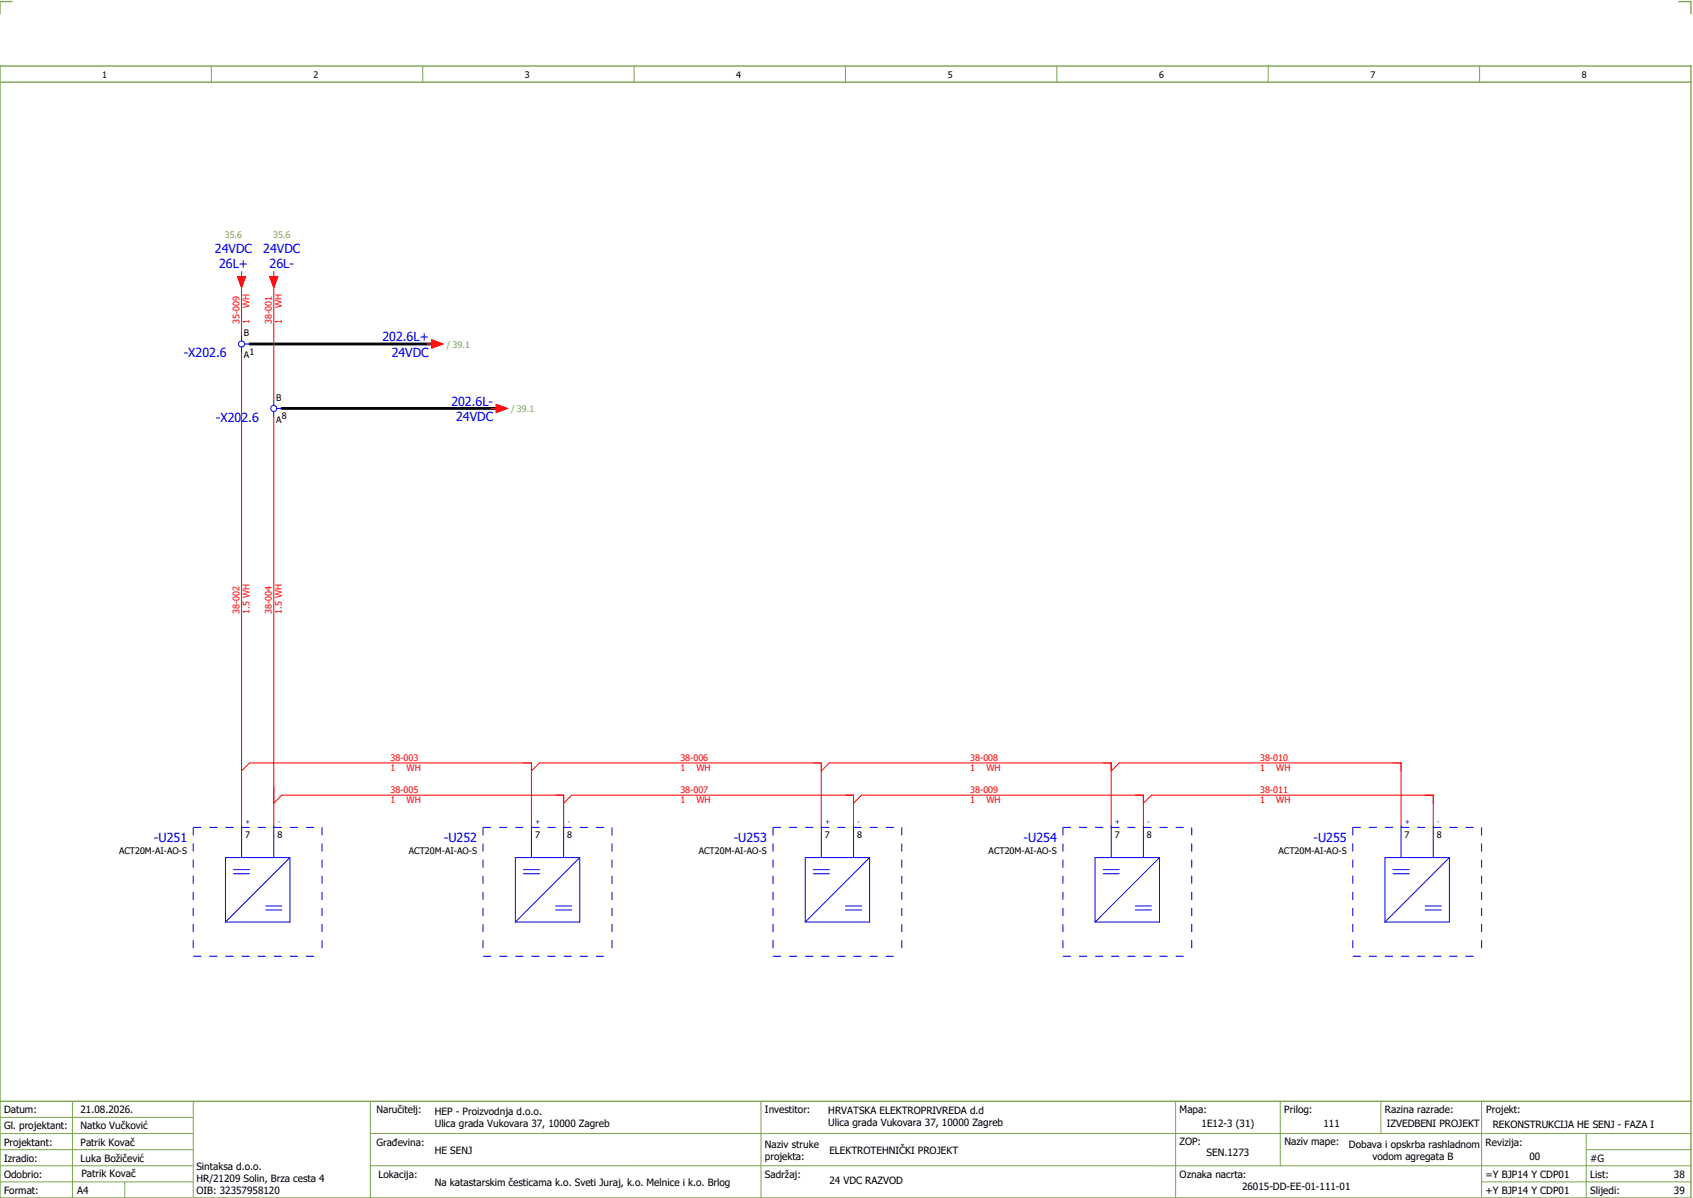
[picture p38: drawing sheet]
<svg xmlns="http://www.w3.org/2000/svg" width="421mm" height="297mm" viewBox="0 0 421 297" stroke-linecap="round" stroke-linejoin="round" font-family="sans-serif">
<defs><g id="words">
<g font-size="3.1" fill="#00f">
<text x="53.4" y="62.8">24VDC</text>
<text x="65.4" y="62.8">24VDC</text>
<text x="54.4" y="66.5">26L+</text>
<text x="67" y="66.5">26L-</text>
<text x="45.6" y="88.7">-X202.6</text>
<text x="95" y="84.8">202.6L+</text>
<text x="97.3" y="88.5">24VDC</text>
<text x="112.1" y="100.8">202.6L-</text>
<text x="53.6" y="104.7">-X202.6</text>
<text x="113.3" y="104.5">24VDC</text>
<text x="38.2" y="209">-U251</text>
<text x="110.3" y="209">-U252</text>
<text x="182.2" y="209">-U253</text>
<text x="254.3" y="209">-U254</text>
<text x="326.2" y="209">-U255</text>
</g>
<g font-size="2.5">
<text x="1" y="276.4">Datum:</text>
<text x="1" y="280.4">Gl. projektant:</text>
<text x="20" y="276.4">21.08.2026.</text>
<text x="20" y="280.4">Natko Vučković</text>
<text x="93.5" y="276.4">Naručitelj:</text>
<text x="108" y="276.9">HEP - Proizvodnja d.o.o.</text>
<text x="108" y="279.9">Ulica grada Vukovara 37, 10000 Zagreb</text>
<text x="190" y="276.4">Investitor:</text>
<text x="205.7" y="276.6">HRVATSKA ELEKTROPRIVREDA d.d</text>
<text x="205.7" y="279.6">Ulica grada Vukovara 37, 10000 Zagreb</text>
<text x="293" y="276.4">Mapa:</text>
<text x="298.4" y="279.9">1E12-3 (31)</text>
<text x="319" y="276.4">Prilog:</text>
<text x="328.7" y="279.9">111</text>
<text x="344" y="276.4">Razina razrade:</text>
<text x="344.4" y="279.9">IZVEDBENI PROJEKT</text>
<text x="369.2" y="276.3">Projekt:</text>
<text x="370.8" y="279.9">REKONSTRUKCIJA HE SENJ - FAZA I</text>
<text x="1" y="284.4">Projektant:</text>
<text x="20" y="284.4">Patrik Kovač</text>
<text x="93.5" y="284.4">Građevina:</text>
<text x="108" y="286.4">HE SENJ</text>
<text x="190" y="284.9">Naziv struke</text>
<text x="190" y="287.9">projekta:</text>
<text x="206" y="286.5">ELEKTROTEHNIČKI PROJEKT</text>
<text x="293" y="284.3">ZOP:</text>
<text x="299.7" y="286.9">SEN.1273</text>
<text x="319" y="284.3">Naziv mape:</text>
<text x="335.1" y="285">Dobava i opskrba rashladnom</text>
<text x="340.9" y="288">vodom agregata B</text>
<text x="369" y="284.4">Revizija:</text>
<text x="379.9" y="287.9">00</text>
<text x="1" y="288.4">Izradio:</text>
<text x="1" y="292.4">Odobrio:</text>
<text x="20" y="288.4">Luka Božičević</text>
<text x="20.2" y="292.3">Patrik Kovač</text>
<text x="48.8" y="290.4">Sintaksa d.o.o.</text>
<text x="48.8" y="293.4">HR/21209 Solin, Brza cesta 4</text>
<text x="94" y="292.4">Lokacija:</text>
<text x="190" y="292.4">Sadržaj:</text>
<text x="206" y="293.9">24 VDC RAZVOD</text>
<text x="293" y="292.4">Oznaka nacrta:</text>
<text x="369" y="292.4">=Y BJP14 Y CDP01</text>
<text x="395" y="292.4">List:</text>
<text x="395" y="288.4">#G</text>
<text x="415.8" y="292.4">38</text>
<text x="1" y="296.4">Format:</text>
<text x="19.2" y="296.4">A4</text>
<text x="48.8" y="296.4">OIB: 32357958120</text>
<text x="108" y="294.4">Na katastarskim česticama k.o. Sveti Juraj, k.o. Melnice i k.o. Brlog</text>
<text x="308.5" y="295.4">26015-DD-EE-01-111-01</text>
<text x="369" y="296.4">+Y BJP14 Y CDP01</text>
<text x="395" y="296.4">Slijedi:</text>
<text x="415.8" y="296.4">39</text>
</g>
<g font-size="2.2">
<text x="25.4" y="19.4">1</text>
<text x="77.9" y="19.4">2</text>
<text x="130.4" y="19.4">3</text>
<text x="182.9" y="19.4">4</text>
<text x="235.4" y="19.4">5</text>
<text x="287.9" y="19.4">6</text>
<text x="340.4" y="19.4">7</text>
<text x="392.9" y="19.4">8</text>
<text x="60.6" y="83.5">B</text>
<text x="60.6" y="88.9">A</text>
<text x="62" y="88">1</text>
<text x="68.6" y="99.5">B</text>
<text x="68.6" y="104.9">A</text>
<text x="70" y="104">8</text>
<text x="60.9" y="208.1">7</text>
<text x="68.9" y="208.1">8</text>
<text x="132.9" y="208.1">7</text>
<text x="140.9" y="208.1">8</text>
<text x="204.9" y="208.1">7</text>
<text x="212.9" y="208.1">8</text>
<text x="276.9" y="208.1">7</text>
<text x="284.9" y="208.1">8</text>
<text x="348.9" y="208.1">7</text>
<text x="356.9" y="208.1">8</text>
<text x="29.6" y="211.9">ACT20M-AI-AO-S</text>
<text x="101.6" y="211.9">ACT20M-AI-AO-S</text>
<text x="173.6" y="211.9">ACT20M-AI-AO-S</text>
<text x="245.6" y="211.9">ACT20M-AI-AO-S</text>
<text x="317.6" y="211.9">ACT20M-AI-AO-S</text>
</g>
<g font-size="2.2" fill="#7ca552">
<text x="55.8" y="59.2">35.6</text>
<text x="67.8" y="59.2">35.6</text>
<text x="111" y="86.3">/ 39.1</text>
<text x="127" y="102.3">/ 39.1</text>
</g>
<g font-size="2.2" fill="#f00">
<text x="62" y="76.4" transform="rotate(-90 62 76.4)">WH</text>
<text x="70" y="76.4" transform="rotate(-90 70 76.4)">WH</text>
<text x="59.5" y="80.4" transform="rotate(-90 59.5 80.4)">35-009</text>
<text x="62" y="80.4" transform="rotate(-90 62 80.4)">1</text>
<text x="67.5" y="80.4" transform="rotate(-90 67.5 80.4)">38-001</text>
<text x="70" y="80.4" transform="rotate(-90 70 80.4)">1</text>
<text x="59.5" y="152.4" transform="rotate(-90 59.5 152.4)">38-002</text>
<text x="62" y="152.4" transform="rotate(-90 62 152.4)">1.5 WH</text>
<text x="67.5" y="152.4" transform="rotate(-90 67.5 152.4)">38-004</text>
<text x="70" y="152.4" transform="rotate(-90 70 152.4)">1.5 WH</text>
<text x="97" y="188.9">38-003</text>
<text x="97" y="191.4">1</text>
<text x="101" y="191.4">WH</text>
<text x="169" y="188.9">38-006</text>
<text x="169" y="191.4">1</text>
<text x="173" y="191.4">WH</text>
<text x="241" y="188.9">38-008</text>
<text x="241" y="191.4">1</text>
<text x="245" y="191.4">WH</text>
<text x="313" y="188.9">38-010</text>
<text x="313" y="191.4">1</text>
<text x="317" y="191.4">WH</text>
<text x="97" y="196.9">38-005</text>
<text x="169" y="196.9">38-007</text>
<text x="241" y="196.9">38-009</text>
<text x="313" y="196.9">38-011</text>
<text x="97" y="199.4">1</text>
<text x="101" y="199.4">WH</text>
<text x="169" y="199.4">1</text>
<text x="173" y="199.4">WH</text>
<text x="241" y="199.4">1</text>
<text x="245" y="199.4">WH</text>
<text x="313" y="199.4">1</text>
<text x="317" y="199.4">WH</text>
</g>
<g font-size="1.6" fill="#00f">
<text x="61" y="204.5">+</text>
<text x="69" y="204.5">-</text>
<text x="133" y="204.5">+</text>
<text x="141" y="204.5">-</text>
<text x="205" y="204.5">+</text>
<text x="213" y="204.5">-</text>
<text x="277" y="204.5">+</text>
<text x="285" y="204.5">-</text>
<text x="349" y="204.5">+</text>
<text x="357" y="204.5">-</text>
</g>
</g></defs>
<path d="M0 16.4h420v281h-420zM3 .4h-3v3M417 .4h3v3M0 20.4h420M0 273.4h420" fill="none" stroke="#7ca552" stroke-width=".35"/>
<g fill="none" stroke="#7ca552" stroke-width=".25">
<path d="M52.5 16.4v4M105 16.4v4M157.5 16.4v4M210 16.4v4M262.5 16.4v4M315 16.4v4M367.5 16.4v4M0 277.4h48M18 273.4v24M48 273.4v24M92 273.4v24M189 273.4v24"/>
<path d="M292 273.4v23.8M318 273.4v16M343 273.4v8M368 273.4v23.8M0 281.4h48M0 285.4h47.8M0 293.4h47.8M31 293.4v4M47.8 289.4h-47.8M92 281.4h328M92 289.4h328M368 293.4h52"/>
<path d="M394 285.4h26M394 281.4v15.8"/>
</g>
<g fill="none" stroke="#f00" stroke-width=".25">
<path d="M59 68.6h2l-1 2.8zM60 67.4v1.2M60 70.4v13M67 68.6h2l-1 2.8zM68 67.4v1.2M68 70.4v29M60 87.4v118M106 85.4h1.3M107.3 84.4l2.7 1-2.7 1zM68 103.4v102M122 101.4h1.2M123.2 100.4l2.8 1-2.8 1z"/>
<path d="M60 191.4l2-2h70v16M68 199.4l2-2h70v8M132 191.4l2-2h70v16M140 199.4l2-2h70v8M204 191.4l2-2h70v16M212 199.4l2-2h70v8M276 191.4l2-2h70v16M284 199.4l2-2h70v8"/>
</g>
<path d="M62 85.4h46M70 101.4h54" fill="none" stroke="#000" stroke-width=".7"/>
<g fill="none" stroke="#00f" stroke-width=".25">
<path d="M60 83.4v1.2M60 86.1v1.3M60.8 85.4h1.2M68 99.4v1.2M68 102.1v1.3M68.8 101.4h1.2M58 216.9h4M58 215.9h4M60 204.9v8M68 204.9v8M72 212.9v16h-16M72 212.9h-16v16"/>
<path d="M72 212.9l-16 16M130 216.9h4M130 215.9h4M132 204.9v8M140 204.9v8M144 212.9v16h-16M144 212.9h-16v16M144 212.9l-16 16M202 216.9h4M202 215.9h4M204 204.9v8M212 204.9v8"/>
<path d="M216 212.9v16h-16M216 212.9h-16v16M216 212.9l-16 16M274 216.9h4M274 215.9h4M276 204.9v8M284 204.9v8M288 212.9v16h-16M288 212.9h-16v16M288 212.9l-16 16M346 216.9h4M346 215.9h4"/>
<path d="M348 204.9v8M356 204.9v8M360 212.9v16h-16M360 212.9h-16v16M360 212.9l-16 16M66 225.9h4M66 224.9h4M138 225.9h4M138 224.9h4M210 225.9h4M210 224.9h4M282 225.9h4"/>
<path d="M282 224.9h4M354 225.9h4M354 224.9h4"/>
<circle cx="60" cy="85.4" r=".75"/>
<circle cx="68" cy="101.4" r=".75"/>
</g>
<g fill="none" stroke="#00f" stroke-width=".25" stroke-dasharray="2 2" stroke-linecap="butt">
<path d="M48 205.4h32M48 205.4v32M80 205.4v32M120 205.4h32M120 205.4v32M152 205.4v32M192 205.4h32M192 205.4v32M224 205.4v32M264 205.4h32M264 205.4v32M296 205.4v32"/>
<path d="M336 205.4h32M336 205.4v32M368 205.4v32M48 237.4h32M120 237.4h32M192 237.4h32M264 237.4h32M336 237.4h32"/>
</g>
<g fill="#f00" stroke="#f00" stroke-width=".25">
<path d="M59 68.6h2l-1 2.8z"/>
<path d="M67 68.6h2l-1 2.8z"/>
<path d="M107.3 84.4l2.7 1-2.7 1z"/>
<path d="M123.2 100.4l2.8 1-2.8 1z"/>
</g>
<use href="#words"/>
</svg>
